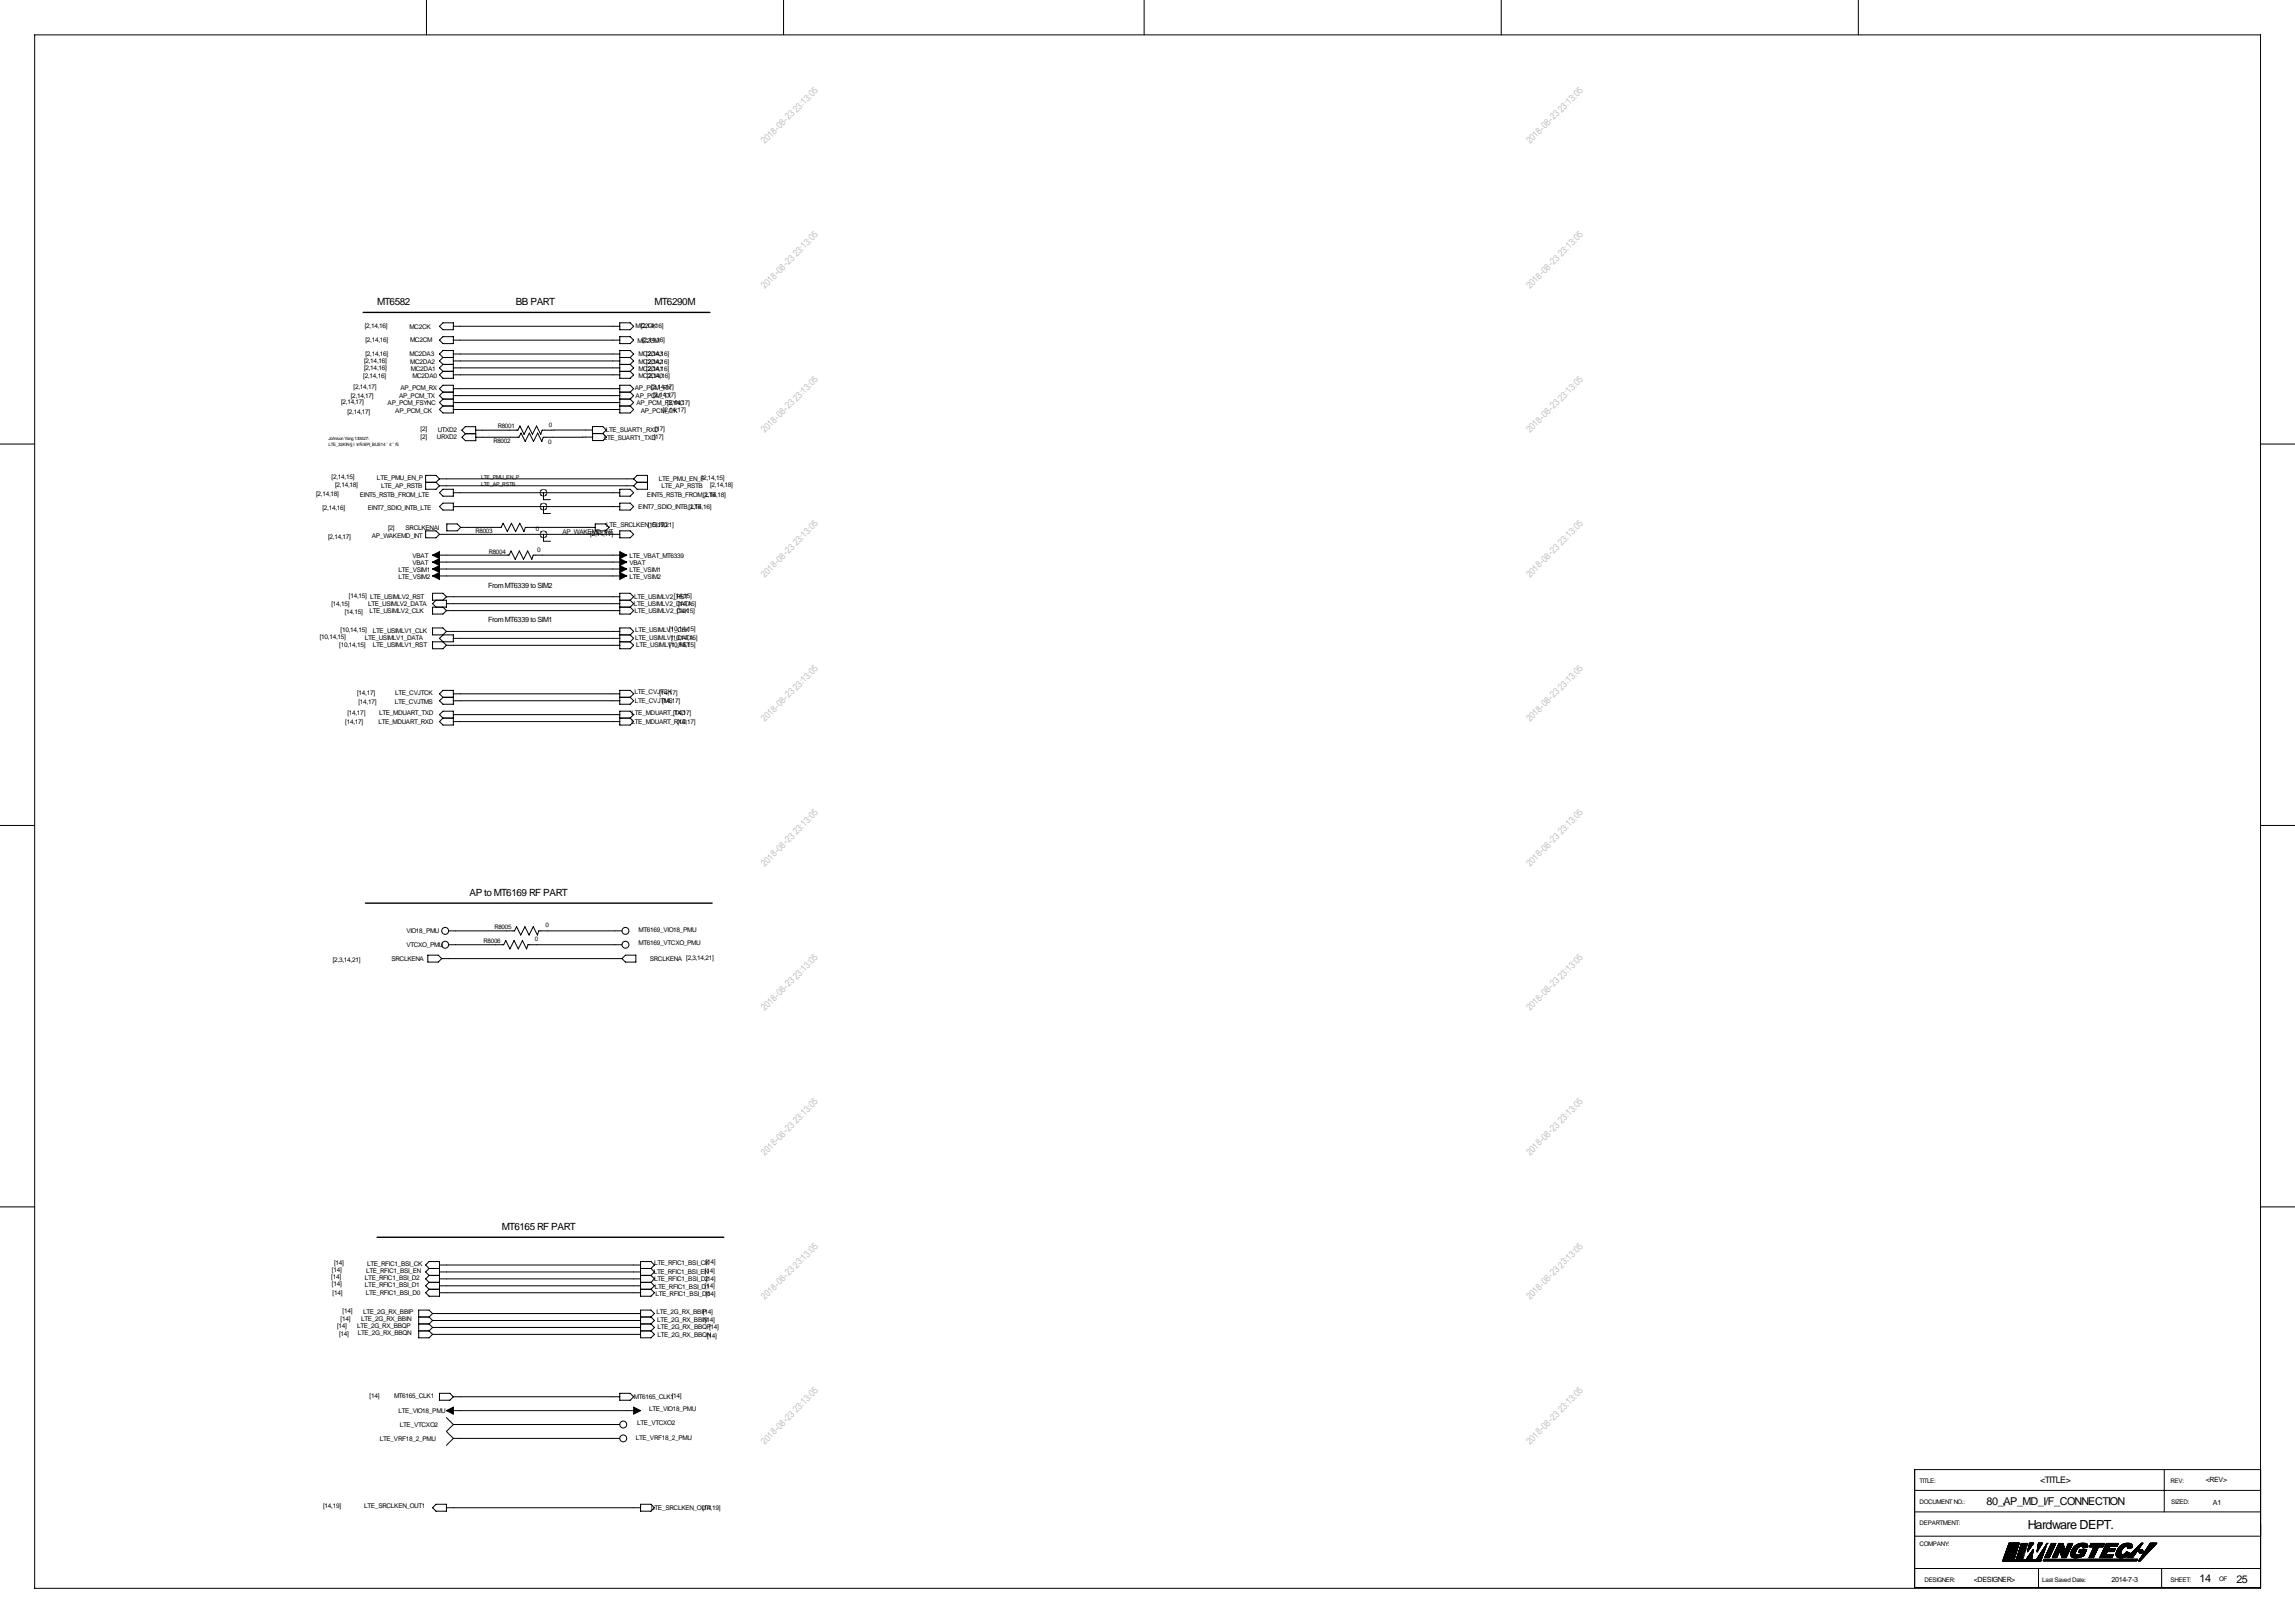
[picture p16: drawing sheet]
<svg xmlns="http://www.w3.org/2000/svg" width="841mm" height="594mm" viewBox="0 0 841 594" stroke-linecap="round" stroke-linejoin="round" font-family="sans-serif">
<defs><g id="words">
<text font-size="4.6" x="742.7" y="560.1">Hardware DEPT.</text>
<g font-size="4">
<text x="727.7" y="551.3">80_AP_MD_I/F_CONNECTION</text>
<text x="805.7" y="579.4">14</text>
<text x="819.2" y="579.7">25</text>
</g>
<g font-size="3.6">
<text x="138.1" y="111.8">MT6582</text>
<text x="188.9" y="111.8">BB PART</text>
<text x="239.7" y="111.8">MT6290M</text>
<text x="172" y="328.1">AP to MT6169 RF PART</text>
<text x="183.8" y="450.5">MT6165 RF PART</text>
</g>
<g font-size="3.5" fill="#c0c0c0">
<text x="280.2" y="52.9" transform="rotate(-45 280.2 52.9)">2018-08-23 23:13:05</text>
<text x="560.4" y="52.9" transform="rotate(-45 560.4 52.9)">2018-08-23 23:13:05</text>
<text x="280.2" y="105.8" transform="rotate(-45 280.2 105.8)">2018-08-23 23:13:05</text>
<text x="560.4" y="105.8" transform="rotate(-45 560.4 105.8)">2018-08-23 23:13:05</text>
<text x="280.2" y="158.8" transform="rotate(-45 280.2 158.8)">2018-08-23 23:13:05</text>
<text x="560.4" y="158.8" transform="rotate(-45 560.4 158.8)">2018-08-23 23:13:05</text>
<text x="280.2" y="211.7" transform="rotate(-45 280.2 211.7)">2018-08-23 23:13:05</text>
<text x="560.4" y="211.7" transform="rotate(-45 560.4 211.7)">2018-08-23 23:13:05</text>
<text x="280.2" y="264.6" transform="rotate(-45 280.2 264.6)">2018-08-23 23:13:05</text>
<text x="560.4" y="264.6" transform="rotate(-45 560.4 264.6)">2018-08-23 23:13:05</text>
<text x="280.2" y="317.5" transform="rotate(-45 280.2 317.5)">2018-08-23 23:13:05</text>
<text x="560.4" y="317.5" transform="rotate(-45 560.4 317.5)">2018-08-23 23:13:05</text>
<text x="280.2" y="370.4" transform="rotate(-45 280.2 370.4)">2018-08-23 23:13:05</text>
<text x="560.4" y="370.4" transform="rotate(-45 560.4 370.4)">2018-08-23 23:13:05</text>
<text x="280.2" y="423.3" transform="rotate(-45 280.2 423.3)">2018-08-23 23:13:05</text>
<text x="560.4" y="423.3" transform="rotate(-45 560.4 423.3)">2018-08-23 23:13:05</text>
<text x="280.2" y="476.2" transform="rotate(-45 280.2 476.2)">2018-08-23 23:13:05</text>
<text x="560.4" y="476.2" transform="rotate(-45 560.4 476.2)">2018-08-23 23:13:05</text>
<text x="280.2" y="529.2" transform="rotate(-45 280.2 529.2)">2018-08-23 23:13:05</text>
<text x="560.4" y="529.2" transform="rotate(-45 560.4 529.2)">2018-08-23 23:13:05</text>
</g>
<text font-size="3.3" x="747.3" y="543.2">&lt;TITLE&gt;</text>
<g font-size="2.6">
<text x="178.8" y="215.2">From MT6339 to SIM2</text>
<text x="178.8" y="227.9">From MT6339 to SIM1</text>
<text x="808" y="542.9">&lt;REV&gt;</text>
<text x="810.6" y="551.1">A1</text>
<text x="723" y="579.3">&lt;DESIGNER&gt;</text>
<text x="773.4" y="579.3">2014-7-3</text>
</g>
<g font-size="2.4">
<text x="133.6" y="120.3">[2,14,16]</text>
<text x="133.9" y="125.4">[2,14,16]</text>
<text x="150" y="120.5">MC2CK</text>
<text x="150.2" y="125.3">MC2CM</text>
<text x="232.8" y="120.2">MC2CK</text>
<text x="233.5" y="125.5">MC2CM</text>
<text x="234.7" y="120.3">[2,14,16]</text>
<text x="235.2" y="125.4">[2,14,16]</text>
<text x="133.9" y="130.2">[2,14,16]</text>
<text x="150" y="130.4">MC2DA3</text>
<text x="233.9" y="130.4">MC2DA3</text>
<text x="236.7" y="130.2">[ ,14,16]</text>
<text x="133.3" y="133">[2,14,16]</text>
<text x="133.3" y="135.6">[2,14,16]</text>
<text x="150.3" y="133.2">MC2DA2</text>
<text x="150.5" y="135.7">MC2DA1</text>
<text x="233.9" y="133.2">MC2DA2</text>
<text x="233.9" y="135.7">MC2DA1</text>
<text x="236.7" y="133.3">[ ,14,16]</text>
<text x="236.7" y="135.8">[ ,14,16]</text>
<text x="129.5" y="142.4">[2,14,17]</text>
<text x="133.1" y="138.6">[2,14,16]</text>
<text x="146.7" y="142.8">AP_PCM_RX</text>
<text x="151.1" y="138.5">MC2DA0</text>
<text x="232.6" y="142.8">AP_PCM_RX</text>
<text x="233.9" y="138.5">MC2DA0</text>
<text x="237" y="138.6">[2,14,16]</text>
<text x="238.5" y="142.4">[2,14,17]</text>
<text x="125" y="148">[2,14,17]</text>
<text x="128.5" y="145.7">[2,14,17]</text>
<text x="142" y="148.4">AP_PCM_FSYNC</text>
<text x="146.2" y="145.6">AP_PCM_TX</text>
<text x="232.8" y="145.9">AP_PCM_TX</text>
<text x="233.2" y="148.4">AP_PCM_FSYNC</text>
<text x="239.3" y="145.5">[2,14,17]</text>
<text x="244.3" y="148.3">[2,14,17]</text>
<text x="127.2" y="151.6">[2,14,17]</text>
<text x="144.8" y="151.2">AP_PCM_CK</text>
<text x="234.7" y="151.2">AP_PCM_CK</text>
<text x="242.8" y="151">[2,14,17]</text>
<text x="154.1" y="157.9">[2]</text>
<text x="154.1" y="160.7">[2]</text>
<text x="160.1" y="160.9">URXD2</text>
<text x="160.3" y="158.3">UTXD2</text>
<text x="221.1" y="161.1">LTE_SUART1_TXD[17]</text>
<text x="221.9" y="158.3">LTE_SUART1_RXD</text>
<text x="240" y="157.9">[17]</text>
<text x="121.5" y="175.4">[2,14,15]</text>
<text x="122.8" y="178.4">[2,14,18]</text>
<text x="138.1" y="175.8">LTE_PMU_EN_P</text>
<text x="139.6" y="178.6">LTE_AP_RSTB</text>
<text x="241.3" y="176.1">LTE_PMU_EN_P</text>
<text x="242.3" y="178.6">LTE_AP_RSTB</text>
<text x="257" y="175.7">[2,14,15]</text>
<text x="260.1" y="178.4">[2,14,18]</text>
<text x="115.8" y="181.8">[2,14,18]</text>
<text x="131.8" y="181.9">EINT5_RSTB_FROM_LTE</text>
<text x="237" y="181.9">EINT5_RSTB_FROM_LTE</text>
<text x="257.5" y="182">[2,14,18]</text>
<text x="118.1" y="186.6">[2,14,16]</text>
<text x="134.8" y="186.8">EINT7_SDIO_INTB_LTE</text>
<text x="233.8" y="186.5">EINT7_SDIO_INTB_LTE</text>
<text x="252.2" y="186.4">[2,14,16]</text>
<text x="120.2" y="197.3">[2,14,17]</text>
<text x="136.2" y="197.2">AP_WAKEMD_INT</text>
<text x="142.2" y="194">[2]</text>
<text x="148.6" y="194.1">SRCLKENAI</text>
<text x="206" y="195.7">AP_WAKEMD_INT</text>
<text x="216.2" y="196.2">[2,14,17]</text>
<text x="222.1" y="193.1">LTE_SRCLKEN_OUT0</text>
<text x="237.3" y="193">[15,19,21]</text>
<text x="196.8" y="202.1">0</text>
<text x="146" y="209.4">LTE_VSIM1</text>
<text x="151.1" y="204.3">VBAT</text>
<text x="151.1" y="206.9">VBAT</text>
<text x="230.6" y="204.3">LTE_VBAT_MT6339</text>
<text x="230.6" y="209.4">LTE_VSIM1</text>
<text x="230.6" y="206.9">VBAT</text>
<text x="146" y="212">LTE_VSIM2</text>
<text x="230.6" y="212">LTE_VSIM2</text>
<text x="121.4" y="221.9">[14,15]</text>
<text x="127.8" y="219.1">[14,15] LTE_USIMLV2_RST</text>
<text x="232.3" y="219.3">LTE_USIMLV2_RST</text>
<text x="246.9" y="218.9">[14,15]</text>
<text x="248.4" y="221.9">[14,15]</text>
<text x="126.3" y="224.7">[14,15]</text>
<text x="134.9" y="222.1">LTE_USIMLV2_DATA</text>
<text x="135.3" y="224.7">LTE_USIMLV2_CLK</text>
<text x="232.2" y="222.1">LTE_USIMLV2_DATA</text>
<text x="232.4" y="224.6">LTE_USIMLV2_CLK</text>
<text x="247.9" y="224.5">[14,15]</text>
<text x="124.8" y="231.3">[10,14,15]</text>
<text x="136.6" y="231.8">LTE_USIMLV1_CLK</text>
<text x="232.6" y="231.5">LTE_USIMLV1_CLK</text>
<text x="245.1" y="231.1">[10,14,15]</text>
<text x="117.1" y="234.1">[10,14,15]</text>
<text x="124.3" y="236.9">[10,14,15]</text>
<text x="133.6" y="234.3">LTE_USIMLV1_DATA</text>
<text x="136.6" y="236.8">LTE_USIMLV1_RST</text>
<text x="232.7" y="234.3">LTE_USIMLV1_DATA</text>
<text x="233" y="237.1">LTE_USIMLV1_RST</text>
<text x="245.1" y="236.9">[10,14,15]</text>
<text x="245.9" y="234.4">[10,14,15]</text>
<text x="130.8" y="254.4">[14,17]</text>
<text x="131.3" y="257.7">[14,17]</text>
<text x="144.6" y="257.9">LTE_CVJTMS</text>
<text x="144.8" y="254.6">LTE_CVJTCK</text>
<text x="232.4" y="254.3">LTE_CVJTCK</text>
<text x="232.5" y="257.6">LTE_CVJTMS</text>
<text x="241.5" y="254.4">[14,17]</text>
<text x="242.6" y="257.5">[14,17]</text>
<text x="127.2" y="261.8">[14,17]</text>
<text x="138.9" y="261.9">LTE_MDUART_TXD</text>
<text x="231.4" y="261.9">LTE_MDUART_TXD</text>
<text x="246.6" y="261.8">[14,17]</text>
<text x="126.5" y="265.1">[14,17]</text>
<text x="138.6" y="265">LTE_MDUART_RXD</text>
<text x="231.4" y="265.2">LTE_MDUART_RXD</text>
<text x="248.1" y="265.1">[14,17]</text>
<text x="148.8" y="341.7">VIO18_PMU</text>
<text x="233.9" y="341.2">MT6169_VIO18_PMU</text>
<text x="148.8" y="346.8">VTCXO_PMU</text>
<text x="233.9" y="346">MT6169_VTCXO_PMU</text>
<text x="121.9" y="352.2">[2,3,14,21]</text>
<text x="143.4" y="352.1">SRCLKENA</text>
<text x="238" y="351.9">SRCLKENA [2,3,14,21]</text>
<text x="121.6" y="466">[14]</text>
<text x="122.4" y="463.5">[14]</text>
<text x="134.1" y="466.4">LTE_RFIC1_BSI_EN</text>
<text x="134.4" y="463.6">LTE_RFIC1_BSI_CK</text>
<text x="239.5" y="466.7">LTE_RFIC1_BSI_EN</text>
<text x="239.6" y="463.4">LTE_RFIC1_BSI_CK</text>
<text x="258.2" y="466.3">[14]</text>
<text x="258.5" y="463">[14]</text>
<text x="121.3" y="468.5">[14]</text>
<text x="121.6" y="470.8">[14]</text>
<text x="133.7" y="469">LTE_RFIC1_BSI_D2</text>
<text x="133.7" y="471.2">LTE_RFIC1_BSI_D1</text>
<text x="239.6" y="469.2">LTE_RFIC1_BSI_D2</text>
<text x="239.9" y="472">LTE_RFIC1_BSI_D1</text>
<text x="258.2" y="471.9">[ 4]</text>
<text x="258.5" y="469.1">[14]</text>
<text x="121.8" y="474.1">[14]</text>
<text x="134" y="474.3">LTE_RFIC1_BSI_D0</text>
<text x="240.1" y="474.8">LTE_RFIC1_BSI_D0</text>
<text x="258.5" y="474.6">[14]</text>
<text x="124.7" y="483.8">[14]</text>
<text x="125.5" y="480.7">[14]</text>
<text x="132.3" y="483.9">LTE_2G_RX_BBIN</text>
<text x="133" y="481.4">LTE_2G_RX_BBIP</text>
<text x="240.5" y="481.4">LTE_2G_RX_BBIP</text>
<text x="240.7" y="484.2">LTE_2G_RX_BBIN[14]</text>
<text x="257.5" y="481.2">[14]</text>
<text x="123.5" y="486.3">[14]</text>
<text x="124.2" y="489.4">[14]</text>
<text x="130.8" y="486.2">LTE_2G_RX_BBQP</text>
<text x="131.1" y="489">LTE_2G_RX_BBQN</text>
<text x="240.8" y="486.7">LTE_2G_RX_BBQP[14]</text>
<text x="240.8" y="489.8">LTE_2G_RX_BBQN</text>
<text x="259" y="490.1">[14]</text>
<text x="135.4" y="512">[14]</text>
<text x="144.3" y="512.1">MT6165_CLK1</text>
<text x="232.2" y="512.4">MT6165_CLK1[14]</text>
<text x="146" y="517.7">LTE_VIO18_PMU</text>
<text x="237.7" y="516.7">LTE_VIO18_PMU</text>
<text x="139.1" y="527.8">LTE_VRF18_2_PMU</text>
<text x="146.5" y="522.8">LTE_VTCXO2</text>
<text x="232.9" y="527.4">LTE_VRF18_2_PMU</text>
<text x="233.4" y="522">LTE_VTCXO2</text>
<text x="118.3" y="552.4">[14,19]</text>
<text x="133.4" y="552.3">LTE_SRCLKEN_OUT1</text>
<text x="238.6" y="553">LTE_SRCLKEN_OUT1</text>
<text x="257.3" y="552.9">[14,19]</text>
</g>
<g font-size="2.3">
<text x="182.3" y="156.8">R8001</text>
<text x="201.1" y="156.3">0</text>
<text x="180.7" y="162.4">R8002</text>
<text x="200.8" y="162.6">0</text>
<text x="174.2" y="195.4">R8003</text>
<text x="196.3" y="194.6">0</text>
<text x="179" y="202.8">R8004</text>
<text x="181.1" y="340.2">R8005</text>
<text x="199.9" y="339.7">0</text>
<text x="177.1" y="345.3">R8006</text>
<text x="195.9" y="344.8">0</text>
<text x="703.1" y="543.3">TITLE:</text>
<text x="795.1" y="543.1">REV:</text>
<text x="703.1" y="550.9">DOCUMENT NO.:</text>
<text x="795.3" y="550.9">SIZED:</text>
<text x="703.1" y="558.6">DEPARTMENT:</text>
<text x="703.1" y="566.2">COMPANY:</text>
<text x="704.9" y="579.4">DESIGNER:</text>
<text x="748.1" y="579.4">Last Saved Date:</text>
<text x="795.1" y="579.4">SHEET:</text>
<text x="812.9" y="579.1">OF</text>
</g>
<g font-size="2">
<text x="176.2" y="175.4">LTE_PMU_EN_P</text>
<text x="176.2" y="177.9">LTE_AP_RSTB</text>
</g>
<g font-size="1.6">
<text x="120.3" y="161.2">Johnson Yang 130627:</text>
<text x="120.3" y="163.4">LTE_32KIN §ï¥Ñ BPI_BUS14 ´£¨Ñ</text>
</g>
</g></defs>
<circle cx="734.1" cy="551.3" r=".15" fill="#000"/>
<g fill="none" stroke="#000" stroke-width=".37">
<path d="M12.7 12.8h815.3v568.9h-815.3zM156.2 .1v12.7M287 .1v12.7M419.1 .1v12.7M549.9 .1v12.7M680.7 .1v12.7M161 119.5l1.3-1.3h3.8v2.6h-3.8zM166.1 119.5h60.9M227 118.2h3.8l1.3 1.3-1.3 1.3h-3.8zM162.3 123.3h3.8v2.6h-3.8l-1.3-1.3zM162.3 130.9h3.8M162.3 133.5h3.8"/>
<path d="M162.3 130.9l-1.3-1.2 1.3-1.3h3.8v10.2h-3.8l-1.3-1.3 1.3-1.3M162.3 136h3.8M162.3 130.9l-1.3 1.3 1.3 1.3M162.3 133.5l-1.3 1.2 1.3 1.3M166.1 124.6h60.9M166.1 132.2h60.9M166.1 129.7h60.9M166.1 137.3h60.9M166.1 134.7h60.9M227 123.3h3.8l1.3 1.3-1.3 1.3h-3.8zM227 130.9h3.8M227 133.5h3.8"/>
<path d="M227 136h3.8M230.8 130.9l1.3-1.2-1.3-1.3h-3.8v10.2h3.8l1.3-1.3-1.3-1.3M230.8 130.9l1.3 1.3-1.3 1.3M230.8 133.5l1.3 1.2-1.3 1.3M162.3 143.6h3.8M162.3 146.2h3.8M162.3 143.6l-1.3-1.2 1.3-1.3h3.8v10.2h-3.8l-1.3-1.3 1.3-1.3M162.3 148.7h3.8M162.3 143.6l-1.3 1.3 1.3 1.3M162.3 146.2l-1.3 1.2 1.3 1.3M166.1 144.9h60.9M166.1 142.4h60.9"/>
<path d="M166.1 150h60.9M166.1 147.4h60.9M174.2 158.8h-3.8l-1.2-1.2 1.2-1.3h3.8l.1 5.1h-3.8l-1.3-1.3 1.3-1.2h3.8M217 157.5l-18.4 .1-.5 1.5-1.6-3.1-1.5 3.1-1.5-3.1-1.5 3.1-1.6-3.1-.7 1.6h-15.5M217 158.8h3.9l1.2 1.3-1.2 1.3h-3.8l-.1-5.2h3.8l1.3 1.3-1.3 1.3M227 143.6h3.8M227 146.2h3.8M227 148.7h3.8M230.8 143.6l1.3-1.2-1.3-1.3h-3.8v10.2h3.8l1.3-1.3-1.3-1.3M230.8 143.6l1.3 1.3-1.3 1.3M230.8 146.2l1.3 1.2-1.3 1.3M0 162.6h12.7"/>
<path d="M155.9 176.7h3.8M159.7 176.7l1.3 1.2M161 175.4l-1.3-1.3h-3.8v5.1h3.8l1.3-1.3M161 175.4h71.1M161 177.9h71.1M161 175.4l-1.3 1.3M217.1 160.1h-18.1l-.5 1.6-1.5-3.1-1.6 3.1-1.5-3.1-1.5 3.1-1.5-3.1-.8 1.5h-15.8M227 179.2h3.8l1.3 1.3-1.3 1.2h-3.8zM232.1 175.4l1.3-1.3h3.8v5.1h-3.8l-1.3-1.3M232.1 175.4l1.3 1.3M233.4 176.7h3.8M233.4 176.7l-1.3 1.2"/>
<path d="M828 162.6h12.7M155.9 194.4h3.8l1.3 1.3-1.3 1.3h-3.8zM161 185.5l1.3-1.2h3.8v2.5h-3.8zM161 180.5l1.3-1.3h3.8v2.5h-3.8zM161 195.7h66M163.7 191.9h3.8l1.3 1.3-1.3 1.2h-3.8zM166.1 185.5h60.9M166.1 180.5h60.9M168.8 193.2h14.7l.8-1.6 1.5 3.1 1.6-3.1 1.5 3.1 1.5-3.1 1.5 3.1 .5-1.5h25.6M199.1 185.5v2.6h2.5M199.1 180.5v2.5h2.5M199.1 195.7v2.5h2.5"/>
<path d="M218 191.9h3.8l1.3 1.3-1.3 1.2h-3.8zM227 184.3h3.8l1.3 1.2-1.3 1.3h-3.8zM227 194.4h3.8l1.3 1.3-1.3 1.3h-3.8zM158.4 203.3h28l.8-1.5 1.5 3 1.5-3 1.6 3 1.5-3 1.5 3 .5-1.5h34.3M158.4 208.4h71.2M158.4 210.9h71.2M158.4 205.9h71.2M159.7 219.8l-1.3 1.3 1.3 1.3M163.5 218.6l-1.2 1.2M163.5 218.6l-1.2-1.3h-3.9v2.5h5.1v2.6h-5.1v2.5h3.9l1.2-1.3M163.5 218.6h63.5M227 219.8h3.8"/>
<path d="M230.8 219.8l1.3-1.2-1.3-1.3h-3.8v7.6h3.8l1.3-1.3-1.3-1.2M230.8 219.8l1.3 1.3-1.3 1.3M162.3 222.4l1.2 1.2M163.5 231.3l-1.2-1.3h-3.9v2.5h7.7v2.6h-7.7v2.5h3.9l1.2-1.3M163.5 221.1h63.5M163.5 223.6h63.5M163.5 231.3h63.5M163.5 236.3h63.5M163.5 231.3l-2.5 2.5 2.5 2.5M166.1 233.8h60.9M227 222.4h3.8M227 232.5h3.8"/>
<path d="M227 235.1h3.8M230.8 232.5l1.3-1.2-1.3-1.3h-3.8v7.6h3.8l1.3-1.3-1.3-1.2M230.8 232.5l1.3 1.3-1.3 1.3M161 254.1l1.3-1.2h3.8v5h-3.8l-1.3-1.2 1.3-1.3zM162.3 255.4h3.8M166.1 254.1h60.9M166.1 256.7h60.9M227 252.9h3.8l1.3 1.2-1.3 1.3 1.3 1.3-1.3 1.2h-3.8zM227 255.4h3.8M161 261.7l1.3-1.2h3.8v5.1h-3.8l-1.3-1.3 1.3-1.3zM162.3 263h3.8M166.1 261.7h60.9"/>
<path d="M166.1 264.3h60.9M227 260.5h3.8l1.3 1.2-1.3 1.3 1.3 1.3-1.3 1.3h-3.8zM227 263h3.8M0 302.3h12.7M828 302.3h12.7M156.7 349.8h3.8l1.3 1.3-1.3 1.3h-3.8zM161.8 351.1h66M164.3 340.9h24.2l.7-1.5 1.6 3.1 1.5-3.1 1.5 3.1 1.5-3.1 1.5 3.1 .6-1.6h30.4M164.3 346h20.2l.8-1.5 1.5 3 1.5-3 1.5 3 1.6-3 1.5 3 .5-1.5h34.4M227.8 351.1l1.3-1.3h3.8v2.6h-3.8zM0 442h12.7M828 442h12.7"/>
<path d="M157.2 464.6l-1.3-1.3 1.3-1.3h3.8v12.7h-3.8l-1.3-1.2 1.3-1.3M157.2 464.6h3.8M157.2 467.1h3.8M157.2 464.6l-1.3 1.3 1.3 1.2M157.2 469.7h3.8M157.2 467.1l-1.3 1.3 1.3 1.3M157.2 472.2h3.8M157.2 469.7l-1.3 1.2 1.3 1.3M161 463.3h73.6M161 465.9h73.6M161 468.4h73.6M161 470.9h73.6"/>
<path d="M161 473.5h73.6M234.6 464.6h3.9M234.6 467.1h3.9M234.6 469.7h3.9M234.6 472.2h3.9M238.5 464.6l1.2-1.3-1.2-1.3h-3.9v12.7h3.9l1.2-1.2-1.2-1.3M238.5 464.6l1.2 1.3-1.2 1.2M238.5 467.1l1.2 1.3-1.2 1.3M238.5 469.7l1.2 1.2-1.2 1.3M153.4 484.9h3.8M153.4 487.4h3.8M153.4 482.4h3.8"/>
<path d="M157.2 484.9l1.2 1.3M157.2 487.4l1.2 1.3M157.2 482.4l1.2 1.2M158.4 486.2h76.2M158.4 481.1l-1.2-1.3h-3.8v10.2h3.8l1.2-1.3M158.4 486.2l-1.2 1.2M158.4 488.7h76.2M158.4 483.6h76.2M158.4 483.6l-1.2 1.3M158.4 481.1h76.2M158.4 481.1l-1.2 1.3M234.6 484.9h3.9"/>
<path d="M234.6 487.4h3.9M234.6 482.4h3.9M238.5 482.4l1.2-1.3-1.2-1.3h-3.9v10.2h3.9l1.2-1.3-1.2-1.3M238.5 482.4l1.2 1.2-1.2 1.3M238.5 484.9l1.2 1.3-1.2 1.2M161 510.3h3.8l1.3 1.3-1.3 1.2h-3.8zM163.5 516.7h71.1M163.5 519.2l2.6 2.5M166.1 511.6h60.9M227 510.3h3.8l1.3 1.3-1.3 1.2h-3.8zM166.1 521.7h60.9M166.1 521.7l-2.6 2.6 2.6 2.5"/>
<path d="M166.1 526.8h60.9M166.1 526.8l-2.6 2.6M701.3 538.2h126.8v43.2h-126.8zM792.8 538.2v15.5M158.4 552.2l1.3-1.3h3.8v2.6h-3.8zM163.5 552.2h71.1M234.6 550.9h3.9l1.2 1.3-1.2 1.3h-3.9zM701.3 553.7h126.8M701.3 545.9h126.8M733.8 550.8h.1M701.3 574.5h126.8M701.3 562.6h126.8"/>
<path d="M733.6 571.8h14M733.6 571.7h14M733.6 571.6h14M733.7 571.5h13.9M733.7 571.4h14M733.8 571.2h14M733.8 571.1h4M733.9 570.9h4M733.9 570.8h4M734 570.7h3.9M734 570.7h4M734 570.5h4"/>
<path d="M734.1 570.4h3.9M734.1 570.2h4M734.2 570.1h3.9M734.3 569.8h3.9M734.3 569.7h3.9M734.3 569.6h4M734.4 569.4h3.9M734.5 569.3h3.9M734.5 569.2h3.9M734.6 568.9h3.9M734.7 568.8h3.8M734.7 568.6h3.9"/>
<path d="M734.7 568.5h3.9M734.8 568.4h3.9M734.8 568.3h3.9M734.8 568.2h3.9M734.9 568.1h3.8M734.9 568h3.9M735 567.9h3.8M735 567.8h3.8M735.1 567.6h3.8M735.1 567.5h3.8M735.1 567.4h3.8M735.2 567.3h3.8"/>
<path d="M735.2 567.1h3.8M735.3 566.9h3.8M735.4 566.7h3.8M735.5 566.5h3.7M735.5 566.3h3.8M735.6 566.1h3.8M735.6 566h3.8M735.7 565.8h3.7M735.7 565.7h3.8M735.8 565.6h3.7M735.8 565.5h3.7M735.9 565.3h3.7"/>
<path d="M735.9 565.2h3.7M735.9 565.1h3.7M737.9 571h-4M738.1 570.3l-4 .1M738.1 570.1l-4 .1M738.2 569.9l-4 .1M738.3 569.5h-3.9M738.4 569.1l-3.9 .1M738.5 569l-4 .1M738.5 568.8l-3.9 .1M738.6 571.1h.3M738.6 568.7h-3.9"/>
<path d="M738.6 570.8h2.5M738.7 570.6h.4M738.8 570.4h2.5M738.8 568l-3.9 .1M738.9 567.7h-3.9M739 569.8h.1M739 569.7h1.7M739 567.2l-3.8 .1M739.1 569.4h.3M739.1 567h-3.8M739.1 569.2h1.9M739.1 566.8l-3.8 .1"/>
<path d="M739.2 566.7l-3.9 .1M739.2 566.5l-3.8 .1M739.3 568.8h2.2M739.3 566.4h-3.8M739.3 568.7h2.5M739.3 566.2h-3.8M739.4 568.3h2.4M739.4 568.3h2.5M739.5 565.7l-3.8 .1M739.6 567.9h2.4M739.6 567.8h2.5M739.6 565.4h-3.8"/>
<path d="M739.7 570.1l-.9 .1M739.7 567.4h2.4M739.7 567.4h2.5M739.8 567.2h.5M739.9 568.9l-.7 .1M739.9 566.9h2.4M740 566.7h.4M740 571h-1.4M740.1 569.7l-1.1 .1M740.2 570.5l-1.5 .1M740.2 568.5h-.8M740.4 568l-.9 .1"/>
<path d="M740.5 569.3h-1.4M740.6 567.6h-.9M740.8 570l-1.9 .1M740.9 568.8l-1.7 .1M740.9 565.9l-.7 .1M741 570.9h-2.4M741.1 566.3h-1M741.2 570.4l-2.4 .1M741.2 565.5h-.8M741.3 568.4h-1.9M741.3 567.1l-1.5 .1M741.4 569.9l-2.5 .1"/>
<path d="M741.4 567.9l-1.9 .1M741.5 566.6l-1.5 .1M741.5 569.6h-2.5M741.6 567.5h-1.9M741.7 569.1l-2.5 .1M742 565.8l-1.8 .1M742.1 566.2h-2M742.2 571.1h2M742.3 571h1.9M742.3 565.4h-1.9M742.3 567h-2.4M742.4 570.8h1.9"/>
<path d="M742.5 570.7h1.8M742.5 566.5l-2.5 .1M742.6 570.6h1.7M742.6 568.4h.1M742.6 568.3h.1M742.6 566.1h-2.4M742.7 570.4h1.6M742.7 568.2h.1M742.7 565.7l-2.4 .1M742.8 567.9h.3M742.8 570.2h1.6M742.8 568.1l-.1 .1"/>
<path d="M742.9 567.4h.5M742.9 565.3h-2.5M742.9 570h1.5M742.9 568l-.2 .1M743 567.9l-.3 .1M743 567h.7M743 566.9h.7M743.1 569.9h1.3M743.1 567.8h-.3M743.1 566.5h.9M743.2 569.8h1.2M743.2 569.7h1.2"/>
<path d="M743.2 567.7h-.4M743.2 566.1h1.1M743.3 569.6h1.2M743.3 567.6h-.5M743.3 566h1M743.3 569.5h1.2M743.3 567.5h-.5M743.4 565.6h1.2M743.4 569.4h1.1M743.4 567.3l-.5 .1M743.5 569.3h1M743.5 565.1h1.5"/>
<path d="M743.5 567.2l-.6 .1M743.6 569.2h.9M743.6 567.1l-.7 .1M743.7 569h.9M743.8 566.8l-.8 .1M743.8 568.8h.8M743.8 566.7l-.7 .1M743.9 568.8h.7M743.9 568.7h.7M743.9 566.6l-.8 .1M744 568.6h.6M744 566.5l-.9 .1"/>
<path d="M744.1 568.5h.6M744.1 566.4h-.9M744.1 568.4h.6M744.2 568.3h.5M744.2 566.3h-1M744.2 566.2h-1M744.3 570.9h-2M744.4 568.1h.3M744.4 569.9l-1.4 .1M744.4 568h.3M744.4 565.9l-1.1 .1M744.5 565.8l-1.2 .1"/>
<path d="M744.5 567.9h.3M744.5 567.8h.3M744.5 565.7l-1.2 .1M744.6 569l-.9 .1M744.6 567.7h.2M744.7 568.1l-.4 .1M744.7 565.5h-1.3M744.8 567.5h.1M744.8 565.4h-1.4M744.8 567.6h-.1M744.9 565.3h-1.5M744.9 565.2h-1.4"/>
<path d="M746 571.1h1.8M746.1 571h1.7M746.2 568.4h.1M746.2 570.9h1.7M746.2 568.3h.1M746.2 568.1h.2M746.3 568.2l-.1 .1M746.3 567.9h.2M746.3 570.7h1.6M746.3 567.5h.5M746.3 567.4h.5M746.3 567.3h.6"/>
<path d="M746.4 570.5h1.6M746.4 568l-.2 .1M746.4 566.9h.7M746.4 566.7h.8M746.5 570.5h1.5M746.5 567.9l-.3 .1M746.5 566.5h.9M746.6 567.8h-.3M746.6 566h1M746.6 565.9h1.1M746.6 565.8h1.2M746.6 570.2h1.5"/>
<path d="M746.6 567.7h-.3M746.6 565.6h1.3M746.7 565.3h1.4M746.7 567.6h-.4M746.7 565.1h1.5M746.7 574.6v6.8M746.8 569.9h1.4M746.9 567.2l-.5 .1M747 569.7h1.3M747 567.1l-.6 .1M747 567h-.6M747.1 569.4h1.3"/>
<path d="M747.1 566.8l-.7 .1M747.2 569.3h1.2M747.3 569.2h1.2M747.3 566.6l-.9 .1M747.3 566.5l-.8 .1M747.4 566.4h-.9M747.5 568.9h1.1M747.5 566.3h-1M747.5 566.2h-1M747.6 568.8h1M747.6 568.7h1M747.6 566.1h-1.1"/>
<path d="M747.7 568.6h1M747.7 571.3l-14 .1M747.8 568.3h1M747.8 565.7l-1.2 .1M747.9 565.6l-1.3 .1M747.9 570.8h-1.7M747.9 568.2h.9M748 570.6l-1.7 .1M748 565.5h-1.4M748 568h.9M748 565.4h-1.3M748.1 570.3l-1.6 .1"/>
<path d="M748.1 567.9h.8M748.2 570l-1.5 .1M748.2 567.8h.8M748.2 565.2h-1.5M748.2 569.9l-1.4 .1M748.3 569.7l-1.4 .1M748.3 569.6h-1.3M748.3 567.6h.7M748.4 569.5h-1.3M748.4 567.5h.7M748.4 571.7h34.3M748.4 571.6h34.3"/>
<path d="M748.4 567.4h.7M748.5 567.3h.6M748.5 571.4h34.4M748.5 569l-1.1 .1M748.6 568.9l-1.2 .1M748.7 571.2h34.3M748.7 571.1h34.4M748.7 567h.5M748.7 568.5h-1M748.7 566.9h.6M748.8 568.4h-1M748.8 566.8h.5"/>
<path d="M748.8 568.2l-.9 .1M748.8 566.8h.6M748.9 567.9l-.8 .1M749 570.5h1.7M749 566.5h.5M749 567.7h-.8M749.1 570.2h1.7M749.1 566.4h.4M749.1 566.3h.4M749.2 567.2l-.7 .1M749.2 567.1l-.6 .1M749.4 569.7h1.6"/>
<path d="M749.4 566h.2M749.4 566.6l-.5 .1M749.5 565.8h.2M749.6 566.2h-.4M749.6 569.2h1.6M749.6 569.2h1.7M749.6 566.1h-.4M749.7 569.1h1.6M749.7 565.9l-.3 .1M749.7 565.6h.1M749.8 565.6l-.2 .1M749.8 568.8h1.7"/>
<path d="M749.8 565.5h-.1M749.9 565.3h.1M749.9 568.6h1.6M749.9 565.4h-.1M749.9 565.2h.1M749.9 568.5h1.7M750 568.4h1.6M750 568.3h1.7M750.1 568.2h1.6M750.2 567.9h1.7M750.4 567.5h1.7M750.4 567.4h1.7"/>
<path d="M750.7 566.9h1.6M750.7 570.4l-1.7 .1M750.7 566.7h1.7M750.8 570.3l-1.8 .1M750.8 570.1l-1.7 .1M750.9 570l-1.7 .1M750.9 566.5h1.7M750.9 566.4h1.7M750.9 569.9l-1.7 .1M750.9 566.3h1.7M751 569.8l-1.7 .1M751 566.2h1.7"/>
<path d="M751 566.1h1.7M751.1 569.6h-1.7M751.1 566h1.7M751.1 569.5h-1.6M751.2 569.4h-1.7M751.2 569.3h-1.6M751.2 565.7h1.7M751.3 565.6h1.7M751.4 568.9l-1.7 .1M751.4 568.8l-1.6 .1M751.4 565.3h1.7M751.5 568.7h-1.7"/>
<path d="M751.8 570.5h1.6M751.8 568.1l-1.7 .1M751.8 568l-1.7 .1M751.9 570.2h1.6M751.9 567.9l-1.7 .1M751.9 567.8h-1.6M752 567.7h-1.7M752 567.6h-1.6M752.1 569.7h1.6M752.1 567.3l-1.6 .1M752.2 567.2l-1.7 .1M752.2 567.1l-1.6 .1"/>
<path d="M752.3 567h-1.7M752.3 569.2h1.6M752.4 569.1h1.6M752.4 569h1.6M752.4 566.6l-1.6 .1M752.5 566.5l-1.7 .1M752.6 568.8h1.6M752.6 568.7h1.6M752.7 568.6h1.5M752.7 568.5h1.6M752.8 568.4h1.5M752.8 568.3h1.6"/>
<path d="M752.8 565.9l-1.7 .1M752.9 565.8l-1.8 .1M752.9 565.7l-1.7 .1M753 568h1.5M753 567.9h1.6M753 565.5h-1.7M753.1 565.4h-1.7M753.1 567.6h3.2M753.2 567.5h3.1M753.2 567.4h3M753.3 567.3h2.9M753.3 567.2h2.9"/>
<path d="M753.4 567.1h2.8M753.4 570.4l-1.6 .1M753.4 567h2.8M753.4 566.9h2.7M753.5 570.3l-1.7 .1M753.5 566.8h2.6M753.5 570.1l-1.6 .1M753.5 566.7l2.6 .1M753.6 570l-1.6 .1M753.6 566.6h2.5M753.6 569.9l-1.6 .1M753.6 566.5h2.5"/>
<path d="M753.7 569.8l-1.7 .1M753.7 566.5h2.3M753.7 566.4h2.3M753.7 569.7l-1.6 .1M753.7 566.3h2.3M753.8 569.6h-1.6M753.8 566.2h2.2M753.8 569.5h-1.6M753.8 566.1h2.2M753.9 569.4h-1.6M753.9 566h2M753.9 569.3h-1.6"/>
<path d="M753.9 565.9h2M754 565.8h1.9M754 565.7h1.9M754.1 568.9l-1.6 .1M754.1 565.6h1.7M754.1 565.5h1.7M754.1 568.8l-1.5 .1M754.1 565.4h1.7M754.2 565.3h1.6M754.4 568.2l-1.6 .1M754.5 568.1l-1.6 .1M754.5 568l-1.6 .1"/>
<path d="M754.7 567.9h1.6M754.7 568h3.3M754.8 568.4h3M754.8 568.3h3M754.8 568.7h2.9M754.8 568.6h2.9M754.8 568.5h3M754.9 568.8h2.7M754.9 569.1h2.6M754.9 569h2.6M754.9 568.9h2.6M755 569.4h2.3"/>
<path d="M755 569.2h2.4M755 569.6h2.2M755 569.5h2.3M755.1 569.8h2M755.1 569.7h2.1M755.1 570h1.9M755.2 570.3h1.7M755.2 570.2h1.7M755.2 570.1h1.8M755.2 570.5h1.6M756.3 567.7h-3.2M756.3 567.8h-3.2"/>
<path d="M756.5 567.9h1.5M756.7 567.4h1.5M756.7 567.3h1.6M756.8 567.2h1.5M756.9 570.4l-1.7 .1M756.9 566.9h1.6M757 566.8h1.5M757 566.6h1.6M757.1 569.9l-2 .1M757.1 566.5h1.5M757.1 566.5h1.6M757.2 569.7l-2.1 .1"/>
<path d="M757.3 566h1.6M757.4 569.3h-2.4M757.5 565.6h1.6M757.9 568.2l-3.1 .1M757.9 568.1l-3.2 .1M758 567.9l-1.6 .1M758.1 567.8h-1.6M758.1 567.7h-1.5M758.2 567.6h-1.6M758.2 567.5h-1.5M758.4 567.1l-1.6 .1M758.4 567h-1.5"/>
<path d="M758.5 569.3h2M758.5 569.2h1.9M758.5 569.1h1.8M758.5 569.6h4.9M758.5 569.4h5M758.5 569h1.8M758.5 568.9h1.7M758.5 568.8h1.7M758.5 566.8l-1.6 .1M758.6 569.7h4.8M758.6 568.7h1.7M758.6 568.6h1.7"/>
<path d="M758.6 568.5h1.7M758.6 568.4h1.7M758.7 568.3h1.6M758.7 568.2h1.7M758.7 570h4.1M758.7 566.4h-1.6M758.8 570.1h3.8M758.8 566.3h-1.6M758.9 567.9h1.6M758.9 566.2h-1.7M758.9 566.1h-1.6M759 570.2h3.3"/>
<path d="M759 565.9l-1.6 .1M759 570.3h3.2M759 565.8l-1.6 .1M759.1 567.5h1.6M759.1 565.7l-1.7 .1M759.1 567.4h1.7M759.1 565.6l-1.6 .1M759.2 570.4h2.7M759.2 565.5h-1.6M759.2 565.4h-1.6M759.3 565.3h-1.6M759.4 570.5h2.1"/>
<path d="M759.4 566.9h1.7M759.8 566.5h2M760 566.3h4.7M760.1 570.6h.6M760.1 566.2h4.6M760.2 566.1h4.5M760.3 566h4.4M760.4 566h4.3M760.4 568.1l-1.7 .1M760.5 568l-1.7 .1M760.5 565.9h4.2M760.6 567.8h-1.7"/>
<path d="M760.6 567.7h-1.6M760.7 567.6h-1.7M760.7 565.8h3.9M760.8 567.3l-1.6 .1M760.9 565.7h3.7M760.9 567.2l-1.7 .1M761 567.1l-1.7 .1M761.1 567h-1.7M761.1 565.6h3.4M761.2 565.5h3.3M761.2 566.8l-1.7 .1M761.3 568.6h2.6"/>
<path d="M761.4 568.5h2.5M761.4 566.7l-1.8 .1M761.4 565.4h2.9M761.4 568.4h2.6M761.5 568.3h2.5M761.5 569.3h2.1M761.5 566.6l-1.9 .1M761.6 568h2.6M761.6 567.9h2.6M761.7 567.9h2.5M761.7 566.5l-2 .1M761.7 565.3h2.4"/>
<path d="M761.8 569.2h1.8M761.8 567.5h2.6M762 569.2h1.6M762.2 569.1h1.5M762.3 568.9h1.4M762.3 566.4h-2.4M762.3 565.2h1.4M762.3 568.8h1.5M762.4 568.8h1.4M762.5 566.4h2.2M762.8 566.5h1.9M762.9 566.5h1.8"/>
<path d="M763 569.9l-4.3 .1M763 566.9h.2M763.2 569.8l-4.6 .1M763.4 569.7l-4.8 .1M763.5 569.5h-5M763.8 566.8l-.8 .1M763.9 568.7h-1.5M764.1 568.2l-2.6 .1M764.1 568.1l-2.6 .1M764.3 567.8h-2.6M764.3 567.7h-2.6M764.4 567.6h-2.6"/>
<path d="M764.5 566.7l-1.5 .1M764.7 566.6l-1.7 .1M765.2 570.5h1.7M765.3 570.4h1.6M765.3 570.2h1.7M765.4 566.5h4.9M765.4 566.5h5M765.5 566.4h4.9M765.5 566.3h5M765.6 569.7h1.6M765.6 566.2h4.9M765.6 566.1h4.9"/>
<path d="M765.7 566h4.9M765.8 569.2h1.6M765.8 569.1h1.7M765.8 565.6h5M765.9 565.6h4.9M765.9 565.4h5M766 568.8h1.6M766 568.7h1.7M766.1 568.6h1.6M766.1 568.5h1.7M766.2 568.3h1.7M766.3 568.1h1.7"/>
<path d="M766.4 568h1.6M766.4 567.9h1.7M766.5 567.7h1.7M766.6 567.4h1.7M766.9 566.9h1.6M766.9 570.4l-1.7 .1M767 570.1l-1.6 .1M767.1 570l-1.7 .1M767.1 569.9l-1.6 .1M767.2 569.8l-1.7 .1M767.2 569.7l-1.7 .1M767.3 569.6h-1.7"/>
<path d="M767.3 569.5h-1.6M767.4 569.4h-1.7M767.4 569.3h-1.6M767.5 569l-1.6 .1M767.6 568.9l-1.7 .1M767.6 568.8l-1.6 .1M767.8 568.4h-1.6M767.9 568.2l-1.7 .1M768 568.1l-1.7 .1M768.1 567.8h-1.6M768.2 567.6h-1.7M768.3 567.5h-1.7"/>
<path d="M768.3 567.3l-1.6 .1M768.4 567.2l-1.7 .1M768.5 567.1l-1.7 .1M768.5 567h-1.7M768.6 566.8l-1.7 .1M768.6 566.7l-1.7 .1M768.7 566.6l-1.7 .1M769.2 570.5h4.4M769.3 570.2h4.4M769.3 570.2h4.5M769.6 569.7h4.4M769.6 569.6h4.4"/>
<path d="M769.6 569.5h4.5M769.7 569.4h4.4M769.7 569.3h4.5M769.8 569.2h1.6M769.9 569h1.7M769.9 568.9h1.7M770 568.8h1.7M770.1 568.6h1.7M770.2 568.3h1.7M770.2 568.2h4.2M770.3 568.1h4.1M770.3 568h4.2"/>
<path d="M770.4 567.9h4.1M770.4 567.9h4.2M770.4 567.8h4.2M770.5 567.7h4.2M770.5 567.6h4.3M770.6 567.5h4.2M770.6 567.4h4.2M770.6 565.9l-4.9 .1M770.7 567.3h4.2M770.7 565.8l-5 .1M770.7 567.1h1.7M770.7 565.7l-4.9 .1"/>
<path d="M770.8 566.9h1.7M770.8 565.5h-4.9M770.9 566.8h1.7M770.9 566.7h1.7M770.9 565.3h-4.9M771 566.6h1.7M771 566.5h1.7M771.2 566h4.4M771.3 565.9h4.4M771.3 565.8h4.4M771.4 565.7h4.4M771.4 565.6h4.5"/>
<path d="M771.5 569.1l-1.7 .1M771.5 565.5h4.4M771.6 569l-1.8 .1M771.6 565.4h4.3M771.6 565.3h4.4M771.7 568.7h-1.7M771.8 568.5h-1.7M771.9 568.4h-1.8M772.5 567h-1.7M772.6 566.8l-1.8 .1M773.7 570.4l-4.5 .1M773.7 570.3l-4.4 .1"/>
<path d="M773.8 570l-4.4 .1M773.9 569.9l-4.5 .1M773.9 569.8l-4.4 .1M774 569.7l-4.5 .1M774.9 567.3l-4.3 .1M775.1 569.4h4.6M775.1 569.3h2.1M775.1 569.2h1.9M775.1 569.1l1.8 .1M775.1 569l1.8 .1M775.2 569.7h4.2M775.2 568.9h1.6"/>
<path d="M775.2 568.8h1.6M775.2 568.7h1.6M775.2 569.8h4M775.2 568.5h1.7M775.3 569.9h3.8M775.3 568.4h1.6M775.3 570h3.6M775.3 568.3h1.6M775.3 568.3h1.7M775.4 570.1h3.4M775.5 567.9h1.6M775.5 566.4h-4.4"/>
<path d="M775.5 570.2h3.1M775.5 566.3h-4.4M775.6 570.3h2.9M775.6 566.2h-4.5M775.6 567.6h1.7M775.6 566.1h-4.4M775.7 567.5h1.6M775.7 570.4h2.6M775.7 567.4h1.7M775.8 565.6l-4.4 .1M776 570.5h1.9M776 566.9h1.7"/>
<path d="M776.4 566.5h2.1M776.5 566.3h4.5M776.6 570.6h.6M776.6 566.2h4.4M776.8 566.1h4.2M776.9 568.6h-1.7M776.9 566h4.1M777 568.1l-1.6 .1M777.1 568l-1.7 .1M777.1 565.9h3.8M777.1 567.9l-1.6 .1M777.2 567.8h-1.7"/>
<path d="M777.2 567.7h-1.6M777.2 565.8h3.7M777.4 565.7h3.4M777.4 567.3l-1.6 .1M777.5 567.2l-1.7 .1M777.6 567.1l-1.7 .1M777.6 565.6h3.1M777.6 569.3h2.2M777.7 567h-1.7M777.7 565.5h3M777.8 566.8l-1.7 .1M778 565.4h2.6"/>
<path d="M778 569.2h1.8M778 566.7l-1.9 .1M778.2 566.6l-2 .1M778.3 565.3h2M778.4 566.5l-2.1 .1M778.6 568.8h1.6M778.6 568.7h1.5M778.7 568.6h1.1M778.8 565.2h1.2M778.8 568.5h.7M778.9 568.4h.3M779.1 570.5h2.1"/>
<path d="M779.1 566.5h1.9M779.2 566.5h1.8M779.3 570.4h2M779.3 569.7l-4.1 .1M779.4 570.2h2M779.4 566.6h1.6M779.4 566.9h1.2M779.4 566.7h1.6M779.5 569.6h-4.3M779.6 569.5h-4.4M779.8 567.1l-.4 .1M779.9 569.7h1.9"/>
<path d="M779.9 569.1l-1.8 .1M780 569l-1.7 .1M780.1 568.9l-1.7 .1M780.2 568.8l-1.7 .1M780.3 569.3h1.7M780.3 567h-.9M780.4 569.2h1.7M780.6 569h1.7M780.8 568.8h1.6M781 568.6h1.5M781 566.8l-1.6 .1M781 566.4h-4.6"/>
<path d="M781.3 570.4l-2.1 .1M781.3 568.3h1.4M781.4 568.3h1.4M781.5 570l-2 .1M781.6 569.9l-2 .1M781.7 569.8l-2 .1M781.7 568h1.3M781.7 569.7l-1.9 .1M781.8 567.9h1.2M781.8 569.6h-1.8M781.9 569.5h-1.8M782 569.4h-1.8"/>
<path d="M782 567.6h1.2M782.2 569.1l-1.8 .1M782.2 569l-1.7 .1M782.2 567.4h1.2M782.4 568.8l-1.7 .1M782.4 567.3h1.1M782.5 568.7h-1.6M782.6 567h1M782.6 568.5h-1.5M782.7 568.4h-1.5M782.7 566.9h1M782.8 571.5l-34.3 .1"/>
<path d="M782.9 568.1l-1.4 .1M782.9 571.3l-34.3 .1M782.9 568l-1.3 .1M783 571.2l-34.4 .1M783.1 567.8h-1.3M783.1 566.5h.9M783.2 567.7h-1.3M783.3 571.8h.6M783.3 567.5h-1.2M783.4 571.6h.6M783.4 567.3l-1.1 .1M783.5 568.4h1.5"/>
<path d="M783.5 568.3h1.5M783.5 568.2h1.5M783.5 568.1h1.5M783.5 568h1.5M783.6 568.5h1.3M783.6 567.9l1.4 .1M783.6 567.9h1.3M783.6 567.1l-1.1 .1M783.6 566h.8M783.6 568.6h1.3M783.6 567.8h1.3M783.7 568.7h1.1"/>
<path d="M783.7 567.7h1.1M783.7 571.2h.8M783.7 566.8l-1 .1M783.8 568.8h.9M783.8 567.6h.9M783.8 566.7l-1 .1M783.9 566.6l-1 .1M784 571.7h-.6M784 566.5l-1 .1M784 570.7h.9M784 567.5h.5M784 565.6h.7"/>
<path d="M784.1 566.4h-.9M784.1 571.5l-.6 .1M784.1 568.9h.3M784.1 566.3h-.8M784.2 571.4l-.7 .1M784.3 566.2h-.9M784.3 571.3l-.7 .1M784.3 566.1h-.8M784.4 570.2h.9M784.4 571.2l-.7 .1M784.4 570.1h1M784.4 565.9l-.8 .1"/>
<path d="M784.5 565.8l-.8 .1M784.6 571.1h-.8M784.6 565.7l-.8 .1M784.6 565.6l-.7 .1M784.7 571h-.9M784.7 569.8h1.1M784.7 569.7h1.1M784.7 565.5h-.6M784.8 570.9h-.9M784.8 565.4h-.6M784.9 570.8h-.9M784.9 565.3h-.6"/>
<path d="M785 570.6l-.9 .1M785 569.2h1.3M785.1 570.5l-1 .1M785.1 565.2h-.7M785.2 570.4l-1 .1M785.3 570.3l-1 .1M785.3 568.8h1.4M785.5 570l-1 .1M785.6 569.9l-1.1 .1M785.6 568.3h1.5M785.7 569.8l-1.1 .1M785.9 569.6h-1.1"/>
<path d="M785.9 567.9h1.7M786 569.5h-1.2M786.1 569.4h-1.2M786.2 569.3h-1.2M786.2 567.4h1.8M786.3 567.3h1.9M786.4 569.1l-1.3 .1M786.5 569l-1.4 .1M786.5 568.9l-1.3 .1M786.5 566.9h1.9M786.6 568.8l-1.3 .1M786.8 568.7h-1.4"/>
<path d="M786.8 566.5h2.1M786.9 568.6h-1.5M787 568.5h-1.5M787.1 568.4h-1.5M787.1 566h2.2M787.2 568.2l-1.5 .1M787.3 568.1l-1.6 .1M787.4 568l-1.6 .1M787.5 565.6h2.2M787.5 567.9l-1.6 .1M787.7 567.8h-1.7M787.7 565.2h2.3"/>
<path d="M787.8 567.7h-1.8M787.9 567.6h-1.8M788 567.5h-1.8M788.1 567.3l-1.8 .1M788.3 567.1l-1.9 .1M788.4 567h-1.9M788.5 566.8l-1.9 .1M788.6 566.7l-2 .1M788.7 566.6l-2 .1M788.8 566.5l-2 .1M788.9 566.4h-2M789 566.3h-2.1"/>
<path d="M789.1 566.2h-2.1M789.2 566.1h-2.2M789.4 565.9l-2.3 .1M789.5 565.8l-2.3 .1M789.6 565.7l-2.3 .1M789.7 565.6l-2.4 .1M789.8 565.5h-2.3M789.9 565.4h-2.3M790 565.3h-2.4M791.8 574.6v6.8"/>
<circle cx="163.1" cy="346" r="1.27"/>
<circle cx="163.1" cy="340.9" r="1.27"/>
<circle cx="229.1" cy="346" r="1.27"/>
<circle cx="229.1" cy="340.9" r="1.27"/>
<circle cx="228.3" cy="526.8" r="1.27"/>
<circle cx="228.3" cy="521.7" r="1.27"/>
</g>
<path d="M133 114.4h127M133.9 330.8h127M138.1 453.2h127" fill="none" stroke="#000" stroke-width=".51"/>
<path d="M158.4 203.3l2.6-1.2v2.5zM158.4 208.4l2.6-1.3v2.6zM158.4 210.9l2.6-1.2v2.5zM158.4 205.9l2.6-1.3v2.5zM227 202.1l2.6 1.2-2.6 1.3zM227 207.1l2.6 1.3-2.6 1.3zM227 209.7l2.6 1.2-2.6 1.3zM227 204.6l2.6 1.3-2.6 1.2zM163.5 516.7l2.6-1.3v2.5zM232.1 515.4l2.5 1.3-2.5 1.2z" fill="#000" stroke="#000" stroke-width=".37"/>
<path d="M199 185.5a.1 .1 0 0 0 .2 0 .1 .1 0 0 0-.2 0zM199 180.5a.1 .1 0 0 0 .2 0 .1 .1 0 0 0-.2 0zM199 195.7a.1 .1 0 0 0 .2 0 .1 .1 0 0 0-.2 0z" fill="#000" stroke="#000" stroke-width="2.5"/>
<use href="#words"/>
</svg>
